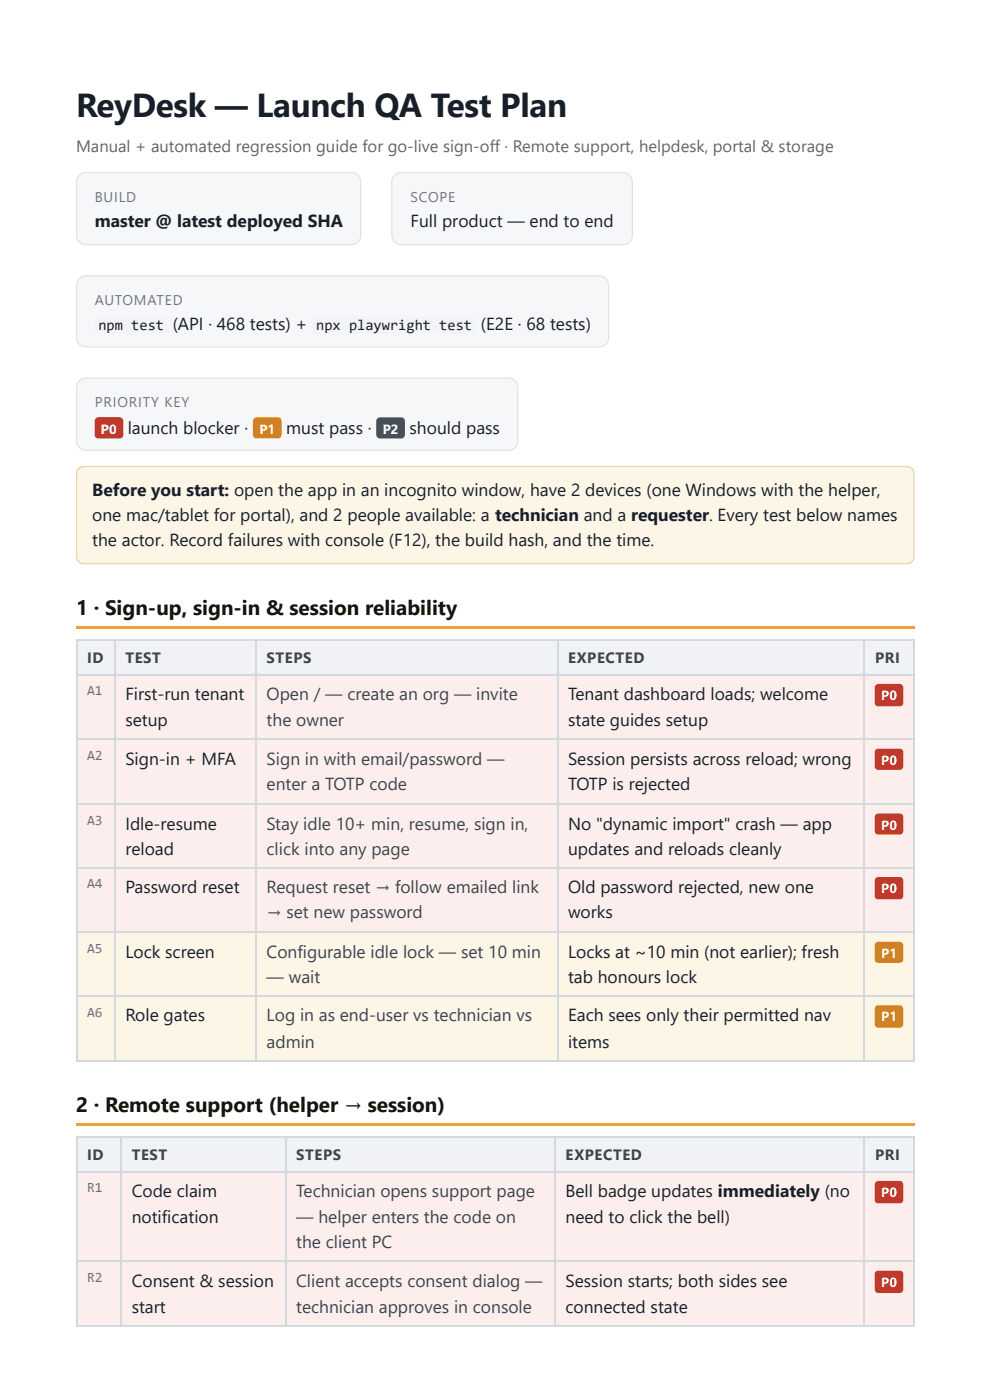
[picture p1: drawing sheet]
<svg xmlns="http://www.w3.org/2000/svg" width="210mm" height="297mm" viewBox="0 0 210 297" stroke-linecap="round" stroke-linejoin="round" font-family="sans-serif">
<defs><g id="words">
<text font-size="7.1" fill="#17202a" x="16.1" y="24.9">ReyDesk — Launch QA Test Plan</text>
<g font-size="4.4" fill="#1b1408">
<text x="16.1" y="130.7">1 · Sign-up, sign-in &amp; session reliability</text>
<text x="16.1" y="236.3">2 · Remote support (helper → session)</text>
</g>
<g font-size="3.7" fill="#17202a">
<text x="20.1" y="48.2">master @ latest deployed SHA</text>
<text x="87.2" y="48.2">Full product — end to end</text>
<text x="36.7" y="70.1">(API · 468 tests) +</text>
<text x="102.1" y="70.1">(E2E · 68 tests)</text>
<text x="27.1" y="92.1">launch blocker ·</text>
<text x="60.8" y="92.1">must pass ·</text>
<text x="87" y="92.1">should pass</text>
<text x="19.6" y="105.3">Before you start: open the app in an incognito window, have 2 devices (one Windows with the helper,</text>
<text x="19.6" y="110.6">one mac/tablet for portal), and 2 people available: a technician and a requester. Every test below names</text>
<text x="19.6" y="115.9">the actor. Record failures with console (F12), the build hash, and the time.</text>
<text x="26.6" y="148.7">First-run tenant</text>
<text x="120.6" y="148.7">Tenant dashboard loads; welcome</text>
<text x="26.6" y="154.3">setup</text>
<text x="120.6" y="154.3">state guides setup</text>
<text x="26.6" y="162.5">Sign-in + MFA</text>
<text x="120.6" y="162.5">Session persists across reload; wrong</text>
<text x="120.6" y="167.7">TOTP is rejected</text>
<text x="26.6" y="176.2">Idle-resume</text>
<text x="120.6" y="176.2">No &quot;dynamic import&quot; crash — app</text>
<text x="26.6" y="181.5">reload</text>
<text x="120.6" y="181.5">updates and reloads cleanly</text>
<text x="26.6" y="189.7">Password reset</text>
<text x="120.6" y="189.7">Old password rejected, new one</text>
<text x="120.6" y="195">works</text>
<text x="26.6" y="203.5">Lock screen</text>
<text x="120.6" y="203.5">Locks at ~10 min (not earlier); fresh</text>
<text x="120.6" y="208.8">tab honours lock</text>
<text x="26.6" y="217">Role gates</text>
<text x="120.6" y="217">Each sees only their permitted nav</text>
<text x="120.6" y="222.5">items</text>
<text x="28" y="254.3">Code claim</text>
<text x="120.1" y="254.3">Bell badge updates immediately (no</text>
<text x="28" y="259.8">notification</text>
<text x="120.1" y="259.8">need to click the bell)</text>
<text x="28" y="273.3">Consent &amp; session</text>
<text x="120.1" y="273.3">Session starts; both sides see</text>
<text x="28" y="278.9">start</text>
<text x="120.1" y="278.9">connected state</text>
</g>
<g font-size="3.7" fill="#3c4450">
<text x="56.6" y="148.7">Open / — create an org — invite</text>
<text x="56.6" y="154.3">the owner</text>
<text x="56.6" y="162.5">Sign in with email/password —</text>
<text x="56.6" y="167.7">enter a TOTP code</text>
<text x="56.6" y="176.2">Stay idle 10+ min, resume, sign in,</text>
<text x="56.6" y="181.5">click into any page</text>
<text x="56.6" y="189.7">Request reset → follow emailed link</text>
<text x="56.6" y="195">→ set new password</text>
<text x="56.6" y="203.5">Configurable idle lock — set 10 min</text>
<text x="56.6" y="208.8">— wait</text>
<text x="56.6" y="217">Log in as end-user vs technician vs</text>
<text x="56.6" y="222.5">admin</text>
<text x="62.9" y="254.3">Technician opens support page</text>
<text x="62.9" y="259.8">— helper enters the code on</text>
<text x="62.9" y="265.1">the client PC</text>
<text x="62.9" y="273.3">Client accepts consent dialog —</text>
<text x="62.9" y="278.9">technician approves in console</text>
</g>
<text font-size="3.5" fill="#5b6472" x="16.1" y="32.3">Manual + automated regression guide for go-live sign-off · Remote support, helpdesk, portal &amp; storage</text>
<g font-size="3.2" fill="#17202a">
<text x="20.9" y="70.1">npm test</text>
<text x="67.1" y="70.1">npx playwright test</text>
</g>
<g font-size="3.2" fill="#3c4450">
<text x="18.5" y="140.8">ID</text>
<text x="26.6" y="140.8">TEST</text>
<text x="56.6" y="140.8">STEPS</text>
<text x="120.6" y="140.8">EXPECTED</text>
<text x="185.8" y="140.8">PRI</text>
<text x="18.5" y="246.3">ID</text>
<text x="28" y="246.3">TEST</text>
<text x="62.9" y="246.3">STEPS</text>
<text x="120.1" y="246.3">EXPECTED</text>
<text x="185.8" y="246.3">PRI</text>
</g>
<g font-size="3" fill="#6b7280">
<text x="20.1" y="42.9">BUILD</text>
<text x="87.2" y="42.9">SCOPE</text>
<text x="20.1" y="64.8">AUTOMATED</text>
<text x="20.1" y="86.5">PRIORITY KEY</text>
<text x="18.5" y="147.6">A1</text>
<text x="18.5" y="161.4">A2</text>
<text x="18.5" y="175.2">A3</text>
<text x="18.5" y="188.6">A4</text>
<text x="18.5" y="202.4">A5</text>
<text x="18.5" y="215.9">A6</text>
<text x="18.5" y="253.2">R1</text>
<text x="18.5" y="272.3">R2</text>
</g>
<g font-size="2.8" fill="#fff">
<text x="21.4" y="92.1">P0</text>
<text x="55.1" y="92.1">P1</text>
<text x="81.3" y="92.1">P2</text>
<text x="187.1" y="148.7">P0</text>
<text x="187.1" y="162.5">P0</text>
<text x="187.1" y="176.2">P0</text>
<text x="187.1" y="189.7">P0</text>
<text x="187.1" y="203.5">P1</text>
<text x="187.1" y="217">P1</text>
<text x="187.1" y="254.3">P0</text>
<text x="187.1" y="273.3">P0</text>
</g>
</g></defs>
<path d="M16.7 99.5l.5-.3 .5-.1h174.9a1.46 1.46 0 0 1 1.5 1.4v17.8a1.46 1.46 0 0 1-1.5 1.4h-174.9a1.46 1.46 0 0 1-1.4-1.4v-17.8l.1-.5z" fill="#fdf6e7"/>
<path d="M16.7 99.5l.5-.3 .5-.1h174.9a1.46 1.46 0 0 1 1.5 1.4v17.8a1.46 1.46 0 0 1-1.5 1.4h-174.9a1.46 1.46 0 0 1-1.4-1.4v-17.8l.1-.5z" fill="none" stroke="#e8d9a3" stroke-width=".26"/>
<path d="M16.1 133.1h178.1v.5h-178.1z" fill="#e8a33d"/>
<g fill="#f0f2f5">
<path d="M16.4 135.7h7.9v7.7h-7.9z"/>
<path d="M24.3 135.7h29.9v7.7h-29.9z"/>
<path d="M54.2 135.7h64.1v7.7h-64.1z"/>
<path d="M118.3 135.7h65.3v7.7h-65.3z"/>
<path d="M183.6 135.7h10.6v7.7h-10.6z"/>
</g>
<g fill="#fdeeee">
<path d="M16.4 143.4h7.9v13.5h-7.9z"/>
<path d="M24.3 143.4h29.9v13.5h-29.9z"/>
<path d="M54.2 143.4h64.1v13.5h-64.1z"/>
<path d="M118.3 143.4h65.3v13.5h-65.3z"/>
<path d="M183.6 143.4h10.6v13.5h-10.6z"/>
<path d="M16.4 156.9h7.9v13.8h-7.9z"/>
<path d="M24.3 156.9h29.9v13.8h-29.9z"/>
<path d="M54.2 156.9h64.1v13.8h-64.1z"/>
<path d="M118.3 156.9h65.3v13.8h-65.3z"/>
<path d="M183.6 156.9h10.6v13.8h-10.6z"/>
<path d="M16.4 170.7h7.9v13.7h-7.9z"/>
<path d="M24.3 170.7h29.9v13.7h-29.9z"/>
<path d="M54.2 170.7h64.1v13.7h-64.1z"/>
<path d="M118.3 170.7h65.3v13.7h-65.3z"/>
<path d="M183.6 170.7h10.6v13.7h-10.6z"/>
<path d="M16.4 184.4h7.9v13.5h-7.9z"/>
<path d="M24.3 184.4h29.9v13.5h-29.9z"/>
<path d="M54.2 184.4h64.1v13.5h-64.1z"/>
<path d="M118.3 184.4h65.3v13.5h-65.3z"/>
<path d="M183.6 184.4h10.6v13.5h-10.6z"/>
</g>
<g fill="#fdf6e7">
<path d="M16.4 197.9h7.9v13.8h-7.9z"/>
<path d="M24.3 197.9h29.9v13.8h-29.9z"/>
<path d="M54.2 197.9h64.1v13.8h-64.1z"/>
<path d="M118.3 197.9h65.3v13.8h-65.3z"/>
<path d="M183.6 197.9h10.6v13.8h-10.6z"/>
<path d="M16.4 211.7h7.9v13.5h-7.9z"/>
<path d="M24.3 211.7h29.9v13.5h-29.9z"/>
<path d="M54.2 211.7h64.1v13.5h-64.1z"/>
<path d="M118.3 211.7h65.3v13.5h-65.3z"/>
<path d="M183.6 211.7h10.6v13.5h-10.6z"/>
</g>
<g fill="none" stroke="#d4d9df" stroke-width=".26">
<path d="M16.1 135.9h178.1M16.3 135.7v89.7M24.5 135.7v89.7M54.4 135.7v89.7M118.4 135.7v89.7M183.5 135.7v89.7M194.1 135.7v89.7M16.1 143.3h178.1M16.1 157h178.1M16.1 170.8h178.1M16.1 184.3h178.1M16.1 198h178.1"/>
<path d="M16.1 211.5h178.1M16.1 225.3h178.1"/>
</g>
<path d="M16.1 238.7h178.1v.5h-178.1z" fill="#e8a33d"/>
<g fill="#f0f2f5">
<path d="M16.4 241.6h9.3v7.4h-9.3z"/>
<path d="M25.7 241.6h34.9v7.4h-34.9z"/>
<path d="M60.6 241.6h57.1v7.4h-57.1z"/>
<path d="M117.7 241.6h65.9v7.4h-65.9z"/>
<path d="M183.6 241.6h10.6v7.4h-10.6z"/>
</g>
<g fill="#fdeeee">
<path d="M16.4 249h9.3v19h-9.3z"/>
<path d="M25.7 249h34.9v19h-34.9z"/>
<path d="M60.6 249h57.1v19h-57.1z"/>
<path d="M117.7 249h65.9v19h-65.9z"/>
<path d="M183.6 249h10.6v19h-10.6z"/>
<path d="M16.4 268h9.3v13.5h-9.3z"/>
<path d="M25.7 268h34.9v13.5h-34.9z"/>
<path d="M60.6 268h57.1v13.5h-57.1z"/>
<path d="M117.7 268h65.9v13.5h-65.9z"/>
<path d="M183.6 268h10.6v13.5h-10.6z"/>
</g>
<path d="M16.1 241.4h178.1M16.1 248.8h178.1M16.3 241.3v40.2M25.8 241.3v40.2M60.7 241.3v40.2M117.9 241.3v40.2M183.5 241.3v40.2M194.1 241.3v40.2M16.1 267.9h178.1M16.1 281.6h178.1" fill="none" stroke="#d4d9df" stroke-width=".26"/>
<path d="M16.9 37.2l.6-.4 .8-.2h56.3a1.98 1.98 0 0 1 2 2v11.4a1.98 1.98 0 0 1-2 2h-56.3a1.98 1.98 0 0 1-2-2v-11.4l.1-.7z" fill="#f6f7f9"/>
<path d="M16.9 37.2l.6-.4 .8-.2h56.3a1.98 1.98 0 0 1 2 2v11.4a1.98 1.98 0 0 1-2 2h-56.3a1.98 1.98 0 0 1-2-2v-11.4l.1-.7z" fill="none" stroke="#dfe3e8" stroke-width=".26"/>
<path d="M83.8 37.2l.6-.4 .8-.2h47.1a1.98 1.98 0 0 1 2 2v11.4a1.98 1.98 0 0 1-2 2h-47.1a1.98 1.98 0 0 1-2-2v-11.4l.2-.7z" fill="#f6f7f9"/>
<path d="M83.8 37.2l.6-.4 .8-.2h47.1a1.98 1.98 0 0 1 2 2v11.4a1.98 1.98 0 0 1-2 2h-47.1a1.98 1.98 0 0 1-2-2v-11.4l.2-.7z" fill="none" stroke="#dfe3e8" stroke-width=".26"/>
<path d="M16.9 59.2l.6-.4 .8-.2h109a1.98 1.98 0 0 1 1.9 2v11.1a1.98 1.98 0 0 1-1.9 2h-109a1.98 1.98 0 0 1-2-2v-11.1l.1-.8z" fill="#f6f7f9"/>
<path d="M16.9 59.2l.6-.4 .8-.2h109a1.98 1.98 0 0 1 1.9 2v11.1a1.98 1.98 0 0 1-1.9 2h-109a1.98 1.98 0 0 1-2-2v-11.1l.1-.8z" fill="none" stroke="#dfe3e8" stroke-width=".26"/>
<g fill="#f2f4f7">
<path d="M20.3 67.4l.6-.2h14a.79 .79 0 0 1 .8 .8v2.1a.79 .79 0 0 1-.8 .8h-14a.79 .79 0 0 1-.8-.8v-2.1z"/>
<path d="M66.6 67.4l.6-.2h33.1a.79 .79 0 0 1 .8 .8v2.1a.79 .79 0 0 1-.8 .8h-33.1a.79 .79 0 0 1-.8-.8v-2.1z"/>
</g>
<path d="M16.9 80.9l.6-.4 .8-.2h89.6a1.98 1.98 0 0 1 2 2v11.4a1.98 1.98 0 0 1-2 1.9h-89.6a1.98 1.98 0 0 1-2-1.9v-11.4l.1-.8z" fill="#f6f7f9"/>
<path d="M16.9 80.9l.6-.4 .8-.2h89.6a1.98 1.98 0 0 1 2 2v11.4a1.98 1.98 0 0 1-2 1.9h-89.6a1.98 1.98 0 0 1-2-1.9v-11.4l.1-.8z" fill="none" stroke="#dfe3e8" stroke-width=".26"/>
<path d="M20.3 88.9l.6-.3h4.5a.79 .79 0 0 1 .8 .8v2.9a.79 .79 0 0 1-.8 .8h-4.5a.79 .79 0 0 1-.8-.8v-2.9z" fill="#c0392b"/>
<path d="M53.9 88.9l.6-.3h4.5a.79 .79 0 0 1 .8 .8v2.9a.79 .79 0 0 1-.8 .8h-4.5a.79 .79 0 0 1-.8-.8v-2.9z" fill="#d9820b"/>
<path d="M80.1 88.9l.6-.3h4.5a.79 .79 0 0 1 .8 .8v2.9a.79 .79 0 0 1-.8 .8h-4.5a.79 .79 0 0 1-.8-.8v-2.9z" fill="#2c7a4b"/>
<g fill="#c0392b">
<path d="M186 145.5l.5-.2h4.5a.79 .79 0 0 1 .8 .7v3.2a.79 .79 0 0 1-.8 .8h-4.5a.79 .79 0 0 1-.8-.8v-3.2z"/>
<path d="M186 159.2l.5-.2h4.5a.79 .79 0 0 1 .8 .8v2.9a.79 .79 0 0 1-.8 .8h-4.5a.79 .79 0 0 1-.8-.8v-2.9z"/>
<path d="M186 173l.5-.2h4.5a.79 .79 0 0 1 .8 .8v2.9a.79 .79 0 0 1-.8 .8h-4.5a.79 .79 0 0 1-.8-.8v-2.9z"/>
<path d="M186 186.5l.5-.2h4.5a.79 .79 0 0 1 .8 .8v3.1a.79 .79 0 0 1-.8 .8h-4.5a.79 .79 0 0 1-.8-.8v-3.1z"/>
</g>
<g fill="#d9820b">
<path d="M186 200.3l.5-.3h4.5a.79 .79 0 0 1 .8 .8v2.9a.79 .79 0 0 1-.8 .8h-4.5a.79 .79 0 0 1-.8-.8v-2.9z"/>
<path d="M186 213.8l.5-.3h4.5a.79 .79 0 0 1 .8 .8v3.2a.79 .79 0 0 1-.8 .8h-4.5a.79 .79 0 0 1-.8-.8v-3.2z"/>
</g>
<g fill="#c0392b">
<path d="M186 251.1l.5-.3h4.5a.79 .79 0 0 1 .8 .8v3.2a.79 .79 0 0 1-.8 .8h-4.5a.79 .79 0 0 1-.8-.8v-3.2z"/>
<path d="M186 270.1l.5-.2h4.5a.79 .79 0 0 1 .8 .8v3.1a.79 .79 0 0 1-.8 .8h-4.5a.79 .79 0 0 1-.8-.8v-3.1z"/>
</g>
<use href="#words"/>
</svg>
